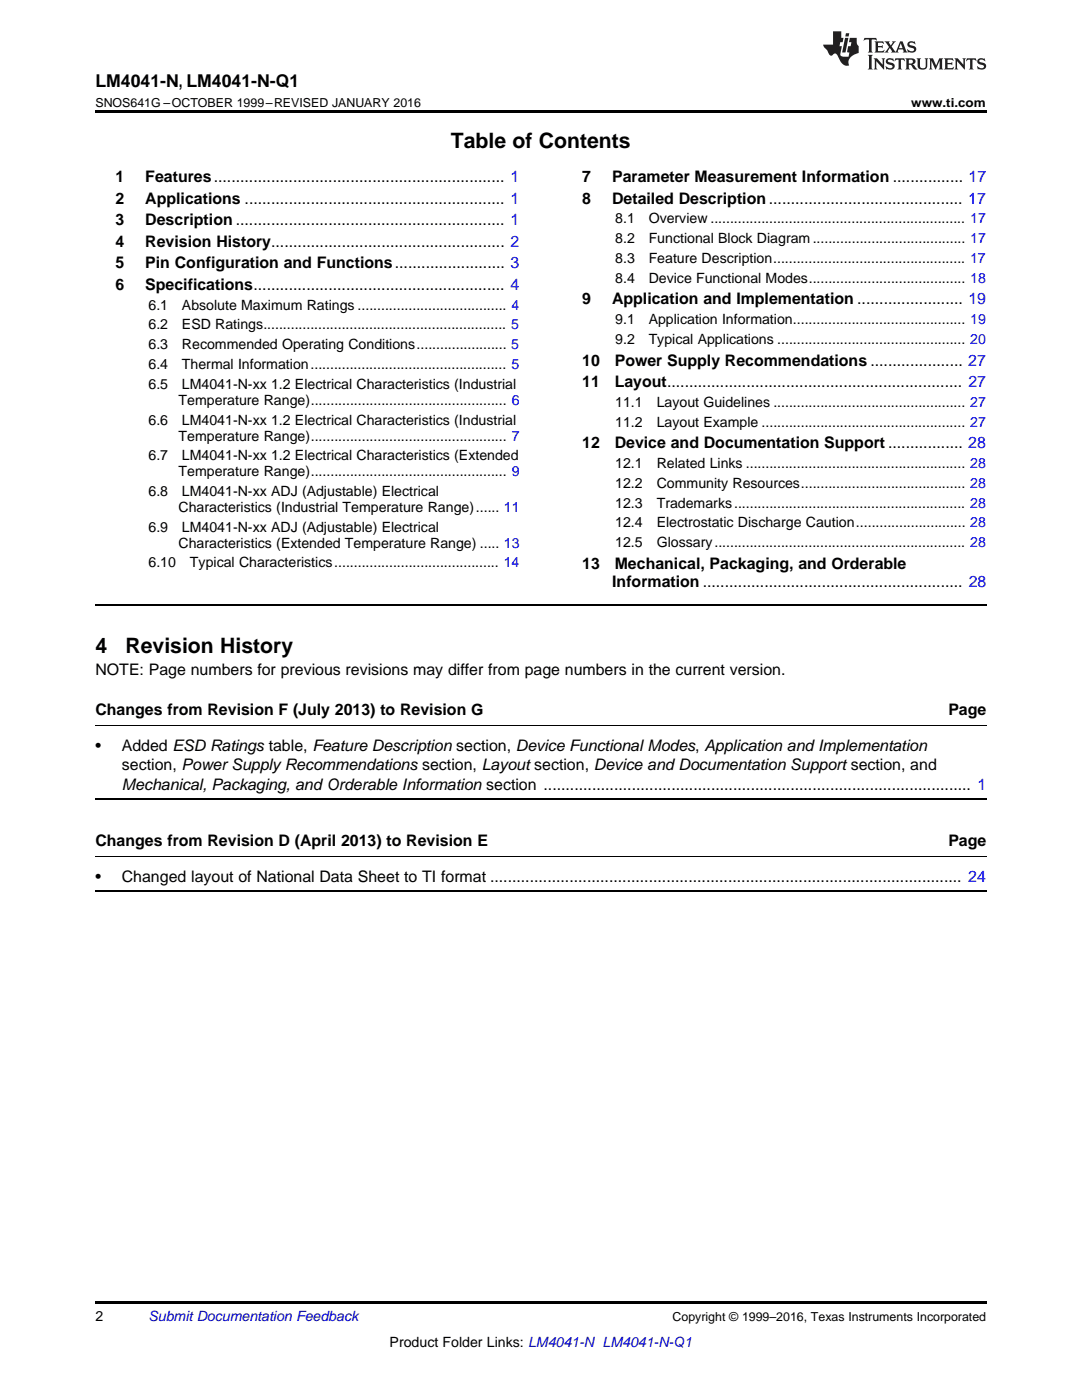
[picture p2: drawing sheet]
<svg xmlns="http://www.w3.org/2000/svg" width="216mm" height="279mm" viewBox="0 0 216 279" stroke-linecap="round" stroke-linejoin="round" font-family="sans-serif">
<defs><g id="words">
<g font-size="4.2">
<text x="90" y="29.6">Table of Contents</text>
<text x="19" y="130.4">4</text>
<text x="25" y="130.4">Revision History</text>
</g>
<text font-size="3.5" x="19" y="17.3">LM4041-N, LM4041-N-Q1</text>
<g font-size="3.2">
<text x="23" y="36.3">1</text>
<text x="23" y="40.6">2</text>
<text x="29" y="36.3">Features.................................................................. 1</text>
<text x="29" y="40.6">Applications ........................................................... 1</text>
<text x="116.2" y="36.3">7</text>
<text x="116.2" y="40.6">8</text>
<text x="122.1" y="36.3">Parameter Measurement Information ................ 17</text>
<text x="122.1" y="40.6">Detailed Description............................................ 17</text>
<text x="23" y="44.9">3</text>
<text x="29" y="44.9">Description ............................................................. 1</text>
<text x="23" y="49.2">4</text>
<text x="23" y="53.6">5</text>
<text x="29" y="49.2">Revision History..................................................... 2</text>
<text x="29" y="53.6">Pin Configuration and Functions......................... 3</text>
<text x="23" y="57.9">6</text>
<text x="29" y="57.9">Specifications......................................................... 4</text>
<text x="116.2" y="60.7">9</text>
<text x="122.1" y="60.7">Application and Implementation ........................ 19</text>
<text x="116.2" y="73">10</text>
<text x="116.2" y="77.3">11</text>
<text x="122.7" y="73">Power Supply Recommendations ..................... 27</text>
<text x="122.7" y="77.3">Layout................................................................... 27</text>
<text x="116.2" y="89.5">12</text>
<text x="122.7" y="89.5">Device and Documentation Support ................. 28</text>
<text x="116.2" y="113.5">13</text>
<text x="122.7" y="113.5">Mechanical, Packaging, and Orderable</text>
<text x="122.2" y="117.1">Information ........................................................... 28</text>
<text x="19" y="134.7">NOTE: Page numbers for previous revisions may differ from page numbers in the current version.</text>
<text x="19" y="142.8">Changes from Revision F (July 2013) to Revision G</text>
<text x="189.2" y="142.8">Page</text>
<text x="19" y="149.8">•</text>
<text x="24.3" y="149.8">Added ESD Ratings table, Feature Description section, Device Functional Modes, Application and Implementation</text>
<text x="24.3" y="153.7">section, Power Supply Recommendations section, Layout section, Device and Documentation Support section, and</text>
<text x="24.3" y="157.6">Mechanical, Packaging, and Orderable Information section ................................................................................................. 1</text>
<text x="19" y="168.9">Changes from Revision D (April 2013) to Revision E</text>
<text x="189.2" y="168.9">Page</text>
<text x="19" y="175.9">•</text>
<text x="24.3" y="175.9">Changed layout of National Data Sheet to TI format ........................................................................................................... 24</text>
</g>
<g font-size="2.8">
<text x="122.8" y="44.6">8.1</text>
<text x="129.4" y="44.6">Overview ................................................................. 17</text>
<text x="122.8" y="48.5">8.2</text>
<text x="122.8" y="52.5">8.3</text>
<text x="129.4" y="48.5">Functional Block Diagram....................................... 17</text>
<text x="129.4" y="52.5">Feature Description................................................. 17</text>
<text x="122.8" y="56.4">8.4</text>
<text x="129.4" y="56.4">Device Functional Modes........................................ 18</text>
<text x="29.6" y="61.8">6.1</text>
<text x="29.6" y="65.8">6.2</text>
<text x="36.3" y="61.8">Absolute Maximum Ratings ...................................... 4</text>
<text x="36.3" y="65.8">ESD Ratings.............................................................. 5</text>
<text x="122.8" y="64.7">9.1</text>
<text x="129.4" y="64.7">Application Information............................................ 19</text>
<text x="29.6" y="69.7">6.3</text>
<text x="36.3" y="69.7">Recommended Operating Conditions....................... 5</text>
<text x="122.8" y="68.7">9.2</text>
<text x="129.4" y="68.7">Typical Applications ................................................ 20</text>
<text x="29.6" y="73.7">6.4</text>
<text x="29.6" y="77.6">6.5</text>
<text x="36.3" y="73.7">Thermal Information.................................................. 5</text>
<text x="36.3" y="77.6">LM4041-N-xx 1.2 Electrical Characteristics (Industrial</text>
<text x="35.6" y="80.8">Temperature Range).................................................. 6</text>
<text x="122.8" y="81.2">11.1</text>
<text x="131" y="81.2">Layout Guidelines ................................................. 27</text>
<text x="29.6" y="84.7">6.6</text>
<text x="35.6" y="87.9">Temperature Range).................................................. 7</text>
<text x="36.3" y="84.7">LM4041-N-xx 1.2 Electrical Characteristics (Industrial</text>
<text x="122.8" y="85.2">11.2</text>
<text x="131" y="85.2">Layout Example .................................................... 27</text>
<text x="29.6" y="91.9">6.7</text>
<text x="35.6" y="95">Temperature Range).................................................. 9</text>
<text x="36.3" y="91.9">LM4041-N-xx 1.2 Electrical Characteristics (Extended</text>
<text x="122.8" y="93.4">12.1</text>
<text x="131" y="93.4">Related Links ........................................................ 28</text>
<text x="29.6" y="99">6.8</text>
<text x="36.3" y="99">LM4041-N-xx ADJ (Adjustable) Electrical</text>
<text x="122.8" y="97.4">12.2</text>
<text x="122.8" y="101.3">12.3</text>
<text x="131" y="97.4">Community Resources.......................................... 28</text>
<text x="131" y="101.3">Trademarks........................................................... 28</text>
<text x="29.6" y="106.1">6.9</text>
<text x="35.6" y="102.2">Characteristics (Industrial Temperature Range)...... 11</text>
<text x="36.3" y="106.1">LM4041-N-xx ADJ (Adjustable) Electrical</text>
<text x="122.8" y="105.3">12.4</text>
<text x="131" y="105.3">Electrostatic Discharge Caution............................ 28</text>
<text x="29.6" y="113.2">6.10</text>
<text x="35.6" y="109.3">Characteristics (Extended Temperature Range) ..... 13</text>
<text x="37.9" y="113.2">Typical Characteristics.......................................... 14</text>
<text x="122.8" y="109.2">12.5</text>
<text x="131" y="109.2">Glossary................................................................ 28</text>
<text x="19" y="263.6">2</text>
<text x="77.8" y="268.9">Product Folder Links: LM4041-N LM4041-N-Q1</text>
</g>
<text font-size="2.8" fill="#0000c8" x="29.6" y="263.6">Submit Documentation Feedback</text>
<g font-size="2.5">
<text x="19" y="21.4">SNOS641G –OCTOBER 1999–REVISED JANUARY 2016</text>
<text x="181.8" y="21.4">www.ti.com</text>
<text x="134.2" y="263.6">Copyright © 1999–2016, Texas Instruments Incorporated</text>
</g>
</g></defs>
<path d="M19 22h177.8v.5h-177.8zM19 259.7h177.8v.5h-177.8z" fill="#000"/>
<path d="M19 120.8h177.8M19 159.5h177.8M19 177.9h177.8" fill="none" stroke="#000" stroke-width=".35"/>
<path d="M19 144.8h177.8M19 170.9h177.8" fill="none" stroke="#000" stroke-width=".2"/>
<g fill="#231f20">
<path d="M172.5 7.6l-.1 .5 .4-.2h.6v.1v2.1l-.2 .4h.9l-.2-.4v-2.1l.1-.1h.5l.5 .2-.2-.5zM174.5 8.3l.2 .3v1.5l-.2 .4h1.8l.2-.6a1.04 1.04 0 0 1-1.3 .2v-.7h.6l.3 .2v-.6l-.3 .2h-.6v-.6l.8-.1 .4 .3-.2-.5zM176.5 8.3l.9 1.1-.9 1.1h.8l-.2-.2 .4-.7 .5 .7-.2 .2h1.5l-.2-.2 .2-.4h.9l.1 .4-.2 .2h1l-.3-.3-.7-1.9h-.5l-.9 2-.8-1 .9-1h-.8l.1 .3-.4 .5-.3-.6 .1-.2zM179.7 8.6l.4 1h-.7zM181.3 8.4a.63 .63 0 0 0-.2 .7 .63 .63 0 0 0 .6 .4l.6 .2 .1 .2a.75 .75 0 0 1-.7 .4 .75 .75 0 0 1-.6-.5l.1 .7 .1-.1a1.11 1.11 0 0 0 1.5-.6 1.13 1.13 0 0 0-1.2-.8l-.1-.4a1.04 1.04 0 0 1 1.2 .2l-.2-.5-.2 .1-.4-.2zM173.2 10.9l.2 .4v2.2l-.2 .4h1l-.3-.4v-2.2l.3-.4zM174.3 11.6l.3 .4v1.5l-.3 .4h.8l-.2-.4v-1.3l1.5 1.7v-1.9l.2-.4h-.7l.2 .4v.9l-1.1-1.3zM177 11.8a.62 .62 0 0 0-.2 .7 .62 .62 0 0 0 .6 .4l.6 .1 .1 .3a.76 .76 0 0 1-.7 .3 .76 .76 0 0 1-.7-.4l.2 .7 .1-.1a1.11 1.11 0 0 0 1.5-.6 1.13 1.13 0 0 0-1.2-.8l-.1-.4a1.04 1.04 0 0 1 1.2 .2l-.2-.6-.2 .1-.5-.1zM178.7 11.6l-.2 .6a.61 .61 0 0 1 .8-.3v1.6l-.2 .4h.9l-.2-.4v-1.6a.63 .63 0 0 1 .7 .3l-.1-.6zM180.6 11.6l.3 .4v1.5l-.3 .4h1l-.2-.2-.1-.8 .6 .2a.76 .76 0 0 0 1.2 .7l-1-1a.58 .58 0 0 0 .6-.5 .58 .58 0 0 0-.5-.6zM181.4 11.9h.1a.45 .45 0 0 1 .5 .1 .45 .45 0 0 1 .1 .5l-.8 .2zM182.9 11.6l.2 .2a2.17 2.17 0 0 0 .3 1.9 .99 .99 0 0 0 1.6-.6v-1.1l.2-.4h-.7l.2 .2a1.92 1.92 0 0 1-.2 1.8 .6 .6 0 0 1-.9-.5v-1.1l.2-.4zM185.4 11.6l.2 .4v1.5l-.2 .4h.7l-.2-.4v-1.4l.8 1.8 .8-1.8v1.4l-.2 .4h.9l-.2-.4v-1.5l.2-.4h-.8l-.6 1.5-.6-1.5zM188.4 11.6l.2 .4v1.5l-.2 .4h1.8l.1-.6a1.04 1.04 0 0 1-1.2 .1v-.6h.5l.4 .2v-.6l-.4 .2h-.5v-.7h.8l.3 .3-.1-.6zM190.5 11.6l.2 .4v1.5l-.2 .4h.7l-.2-.4v-1.3l1.5 1.7v-1.9l.2-.4h-.7l.2 .4v.9l-1.1-1.3zM192.9 11.6l-.1 .6a.61 .61 0 0 1 .7-.3l.1 1.6-.3 .4h1l-.3-.4 .1-1.6a.63 .63 0 0 1 .7 .3l-.1-.6zM195.2 11.8a.62 .62 0 0 0-.2 .7 .62 .62 0 0 0 .6 .4l.6 .1 .1 .3a.76 .76 0 0 1-.7 .3 .76 .76 0 0 1-.6-.4l.1 .7 .1-.1a1.11 1.11 0 0 0 1.6-.6 1.13 1.13 0 0 0-1.3-.8l-.1-.4a1.04 1.04 0 0 1 1.2 .2l-.1-.6-.2 .1-.5-.1z"/>
<path d="M166.2 6.3v2.6h-1.9v.4l.8 .9a.91 .91 0 0 0 1 .8 .56 .56 0 0 1 .5-.3 .56 .56 0 0 1 .5 .3l.4 .8a1.53 1.53 0 0 0 1.9 1.2 1.54 1.54 0 0 1 1-2.1l.9-.3v-1.4a1.52 1.52 0 0 1-.4-1.6h-1.3l-.2 .8h.5l-.2 .8h-.5l-.1 1v.2l.4 .1-.2 .8a1.93 1.93 0 0 1-1.6-.3l.3-1.8h-.5l.2-.8h.4l.2-.8h-.4v-1.3zM168.6 7.6l-.6 2.9h.7l.6-2.9zM168.8 6.6l-.1 .7h.6l.2-.7z"/>
</g>
<use href="#words"/>
</svg>
